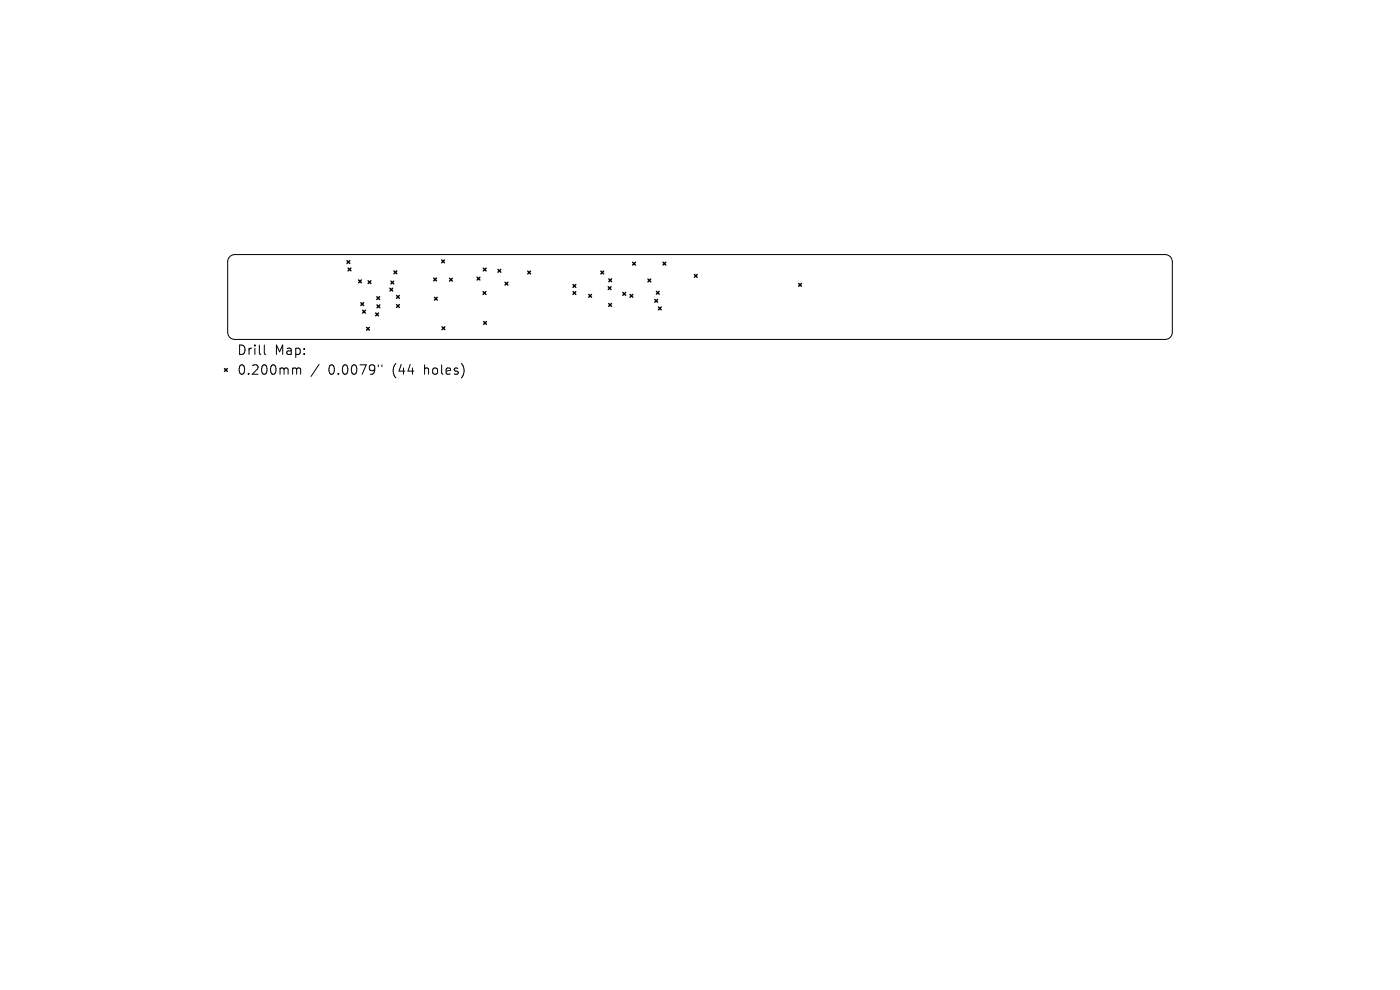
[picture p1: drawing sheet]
<svg xmlns="http://www.w3.org/2000/svg" width="297mm" height="210mm" viewBox="0 0 297 210" stroke-linecap="round" stroke-linejoin="round" font-family="sans-serif">
<defs><g id="words">
<g font-size="2.8">
<text x="50.2" y="75.6">Drill</text>
<text x="58.2" y="75.6">Map:</text>
<text x="50.2" y="79.8">0.200mm</text>
<text x="69.7" y="79.8">0.0079&quot;</text>
<text x="83.4" y="79.8">(44</text>
<text x="90.3" y="79.8">holes)</text>
</g>
</g></defs>
<path d="M48.8 54.4l1-.4h197.4a1.5 1.5 0 0 1 1.5 1.5v15a1.5 1.5 0 0 1-1.5 1.5h-197.4a1.5 1.5 0 0 1-1.5-1.5v-15l.2-.8zM56.1 73.2v1.7l.3 .3M62.4 78.1h.2l.3 .2M62.9 78.3l.3-.2 .5 .1 .1 1.2M62.9 78.3v1.1M67.7 77.3l-1.7 2.6M80.3 77.4v.4M81 77.4v.4" fill="none" stroke="#000" stroke-width=".21"/>
<g fill="none" stroke="#000" stroke-width=".3">
<path d="M73.6 55.3l.6 .6M73.8 56.9l.6 .6M74.2 55.3l-.6 .6M74.4 56.9l-.6 .6M76.1 59.4l.6 .6M76.7 59.4l-.6 .6M78.1 59.6l.6 .6M78.7 59.6l-.6 .6M82.9 59.6l.6 .6M83.5 59.6l-.6 .6M83.6 57.5l.6 .6M84.2 57.5l-.6 .6"/>
<path d="M92 59l.6 .6M92.6 59l-.6 .6M93.7 55.1l.6 .6M94.3 55.1l-.6 .6M95.4 59l.6 .6M96 59l-.6 .6M101.2 58.8l.6 .6M101.8 58.8l-.6 .6M102.5 56.9l.6 .6M103.1 56.9l-.6 .6M105.6 57.2l.6 .6M106.2 57.2l-.6 .6"/>
<path d="M107.1 59.9l.6 .6M107.7 59.9l-.6 .6M112 57.5l.6 .6M112.6 57.5l-.6 .6M127.5 57.5l.6 .6M128.1 57.5l-.6 .6M129.1 59.2l.6 .6M129.7 59.2l-.6 .6M134.2 55.6l.6 .6M134.8 55.6l-.6 .6M137.5 59.2l.6 .6M138.1 59.2l-.6 .6"/>
<path d="M140.6 55.6l.6 .6M141.2 55.6l-.6 .6M147.3 58.2l.6 .6M147.9 58.2l-.6 .6M47.6 78.2l.6 .6M48.2 78.2l-.6 .6M76.6 64.2l.6 .6M76.9 65.8l.6 .6M77.2 64.2l-.6 .6M77.5 65.8l-.6 .6M77.8 69.4l.6 .6M78.4 69.4l-.6 .6"/>
<path d="M79.7 66.4l.6 .6M79.9 62.9l.6 .6M80 64.7l.6 .6M80.3 66.4l-.6 .6M80.5 62.9l-.6 .6M80.6 64.7l-.6 .6M82.7 61.1l.6 .6M83.3 61.1l-.6 .6M84.1 64.6l.6 .6M84.1 62.7l.6 .6M84.7 64.6l-.6 .6M84.7 62.7l-.6 .6"/>
<path d="M92.2 63.1l.6 .6M92.8 63.1l-.6 .6M93.8 69.3l.6 .6M94.4 69.3l-.6 .6M102.5 61.9l.6 .6M102.6 68.2l.6 .6M103.1 61.9l-.6 .6M103.2 68.2l-.6 .6M121.6 61.9l.6 .6M121.6 60.3l.6 .6M122.2 61.9l-.6 .6M122.2 60.3l-.6 .6"/>
<path d="M124.9 62.5l.6 .6M125.5 62.5l-.6 .6M129 60.8l.6 .6M129.1 64.4l.6 .6M129.6 60.8l-.6 .6M129.7 64.4l-.6 .6M132.1 62l.6 .6M132.7 62l-.6 .6M133.7 62.5l.6 .6M134.3 62.5l-.6 .6M138.9 63.5l.6 .6M139.2 61.8l.6 .6"/>
<path d="M139.5 63.5l-.6 .6M139.7 65.1l.6 .6M139.8 61.8l-.6 .6M140.3 65.1l-.6 .6M169.4 60.1l.6 .6M170 60.1l-.6 .6"/>
</g>
<use href="#words"/>
</svg>
